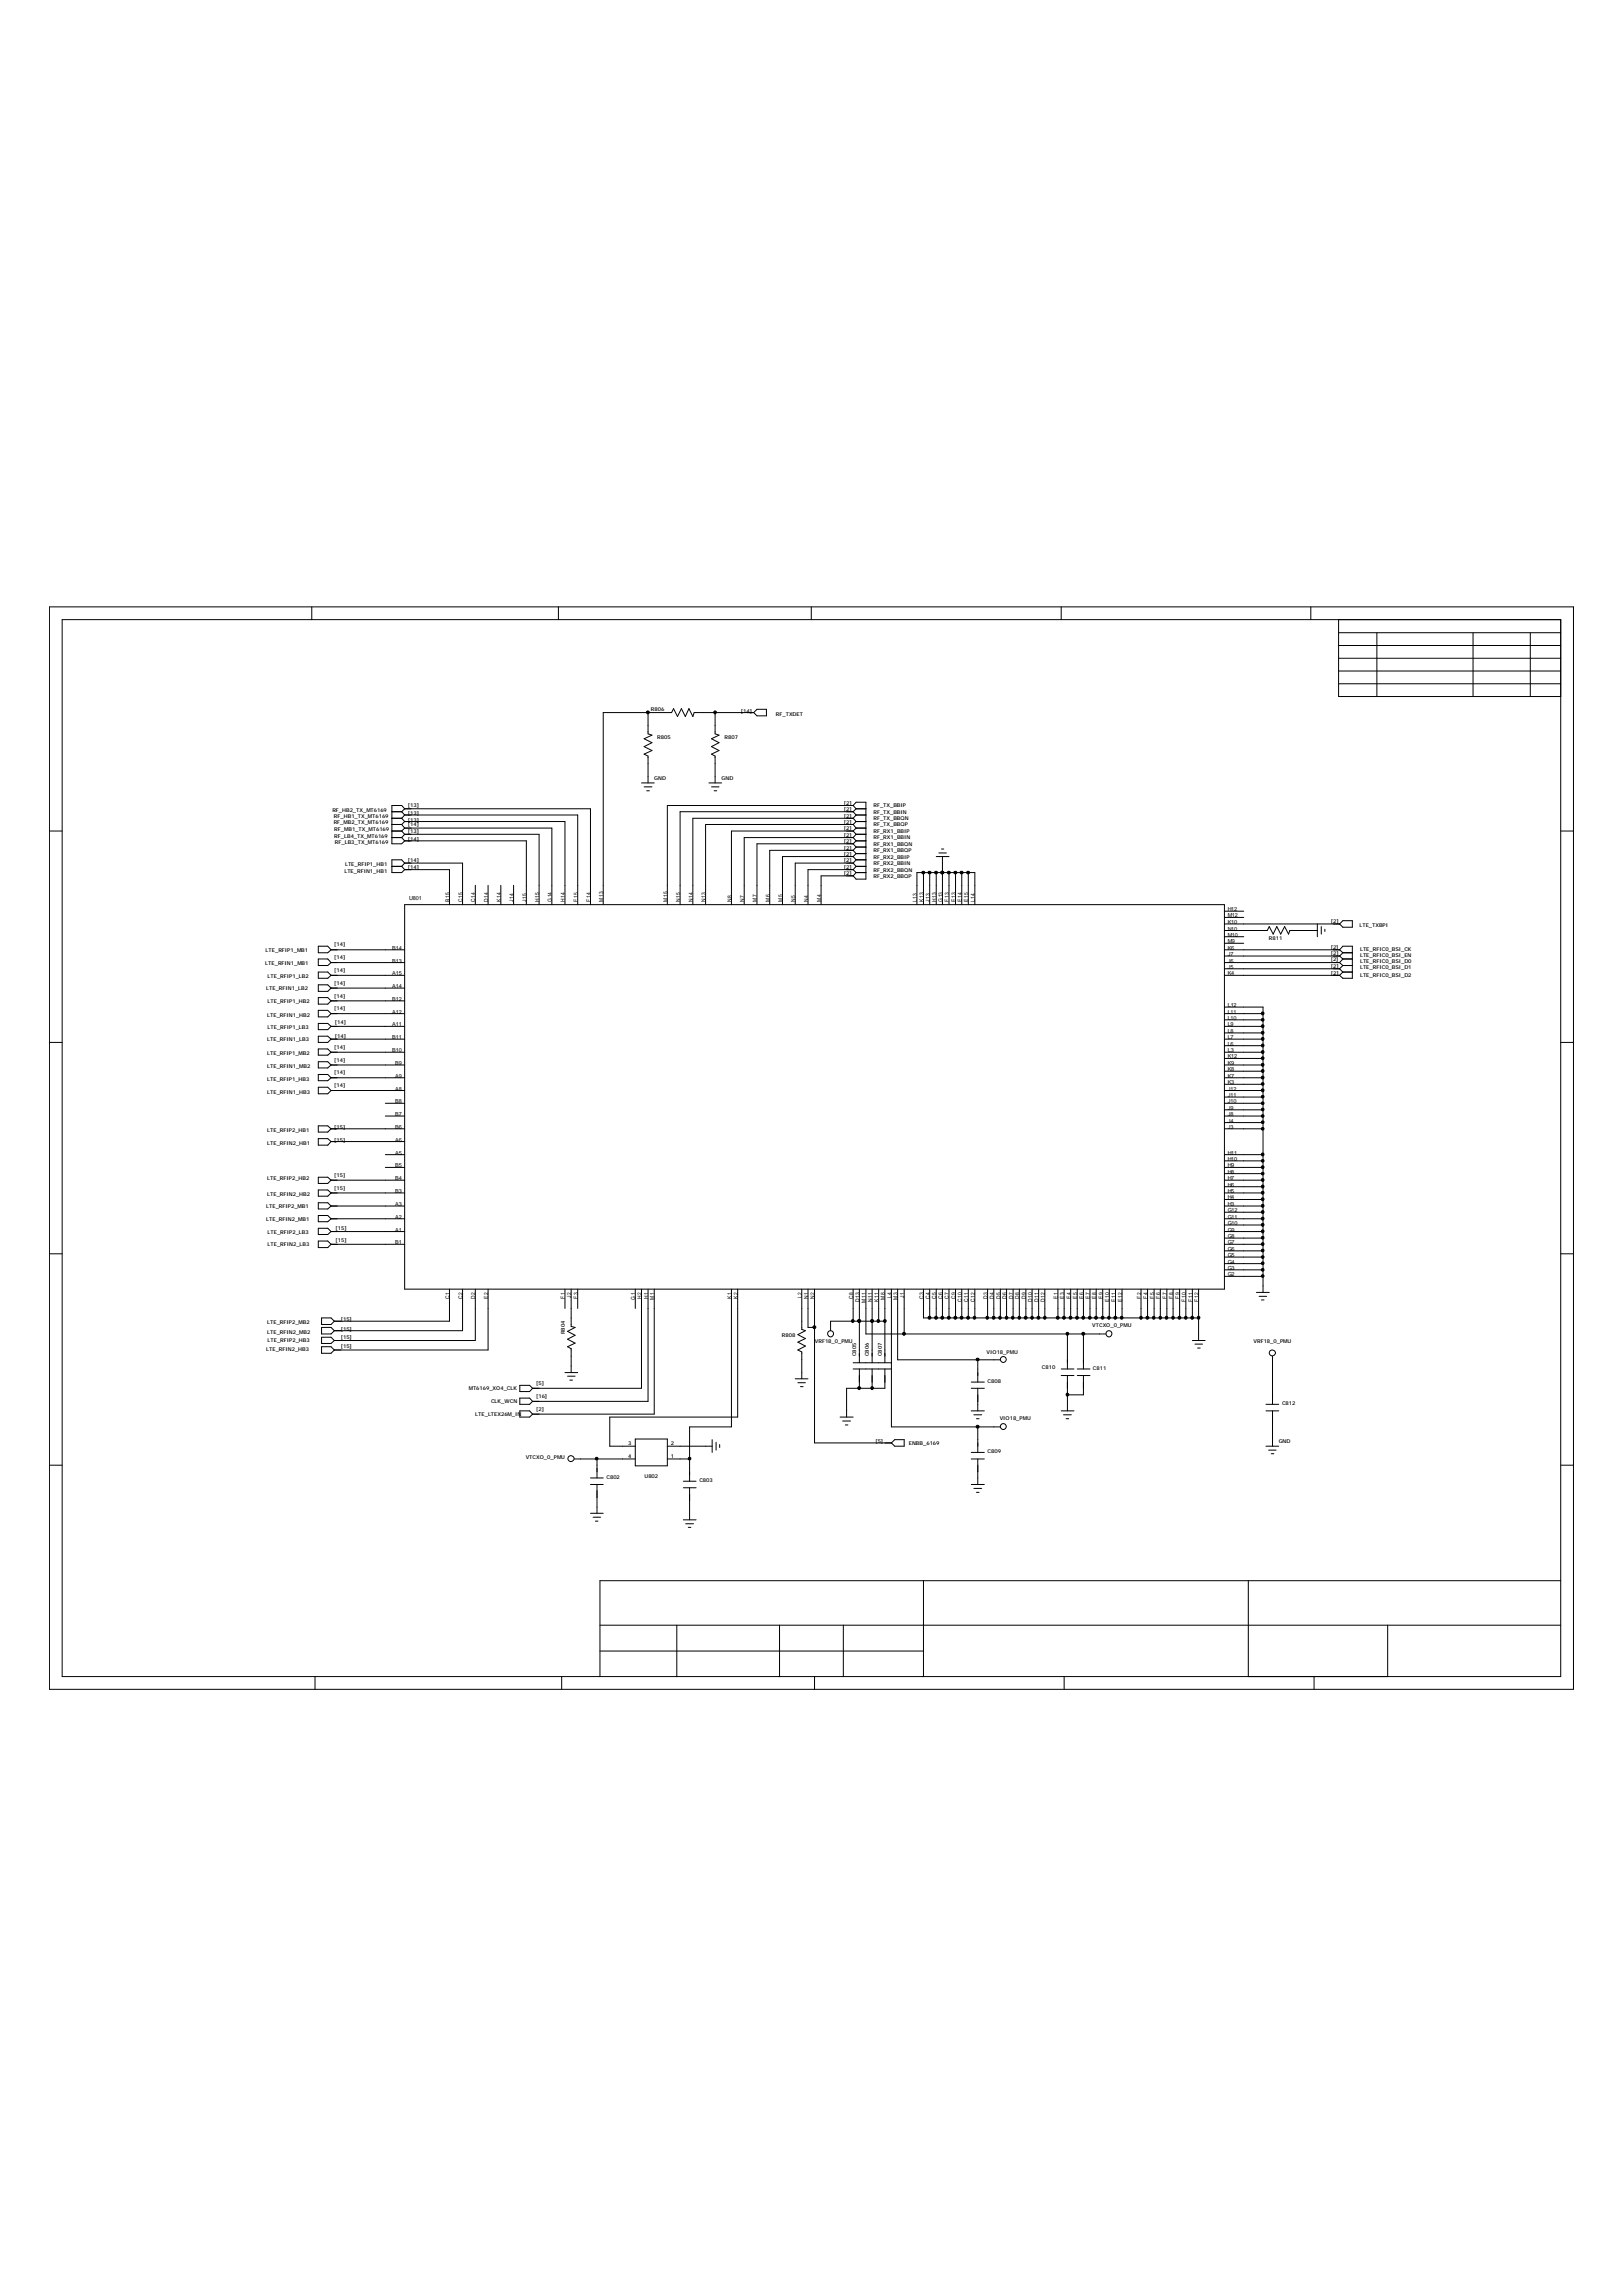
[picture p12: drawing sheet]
<svg xmlns="http://www.w3.org/2000/svg" width="210mm" height="297mm" viewBox="0 0 210 297" stroke-linecap="round" stroke-linejoin="round" font-family="sans-serif">
<defs><g id="words">
<g font-size=".7">
<text x="84.2" y="92">R806</text>
<text x="85" y="95.6">R805</text>
<text x="93.8" y="95.6">R807</text>
<text x="95.9" y="92.2">[14]</text>
<text x="100.4" y="92.6">RF_TXDET</text>
<text x="84.7" y="100.9">GND</text>
<text x="93.4" y="100.9">GND</text>
<text x="43" y="105">RF_HB2_TX_MT6169</text>
<text x="43.2" y="106.7">RF_MB2_TX_MT6169</text>
<text x="43.2" y="105.9">RF_HB1_TX_MT6169</text>
<text x="43.3" y="107.5">RF_MB1_TX_MT6169</text>
<text x="52.8" y="106.3">[13]</text>
<text x="52.8" y="107.8">[13]</text>
<text x="52.8" y="106.9">[14]</text>
<text x="52.8" y="104.4">[13]</text>
<text x="52.8" y="105.4">[13]</text>
<text x="109.2" y="104.1">[2]</text>
<text x="109.2" y="105">[2]</text>
<text x="109.2" y="105.8">[2]</text>
<text x="109.2" y="106.6">[2]</text>
<text x="109.2" y="107.4">[2]</text>
<text x="113" y="104.5">RF_TX_BBIP</text>
<text x="113" y="105.3">RF_TX_BBIN</text>
<text x="113" y="106.1">RF_TX_BBQN</text>
<text x="113" y="106.9">RF_TX_BBQP</text>
<text x="113" y="107.8">RF_RX1_BBIP</text>
<text x="43.3" y="108.4">RF_LB4_TX_MT6169</text>
<text x="43.3" y="109.2">RF_LB3_TX_MT6169</text>
<text x="44.6" y="112.9">LTE_RFIN1_HB1</text>
<text x="44.7" y="112.1">LTE_RFIP1_HB1</text>
<text x="52.8" y="108.8">[14]</text>
<text x="52.8" y="111.6">[14]</text>
<text x="52.8" y="112.4">[14]</text>
<text x="109.2" y="108.3">[2]</text>
<text x="109.2" y="109.1">[2]</text>
<text x="109.2" y="109.9">[2]</text>
<text x="109.2" y="110.7">[2]</text>
<text x="109.2" y="111.6">[2]</text>
<text x="109.2" y="112.4">[2]</text>
<text x="109.2" y="113.2">[2]</text>
<text x="113" y="108.6">RF_RX1_BBIN</text>
<text x="113" y="109.4">RF_RX1_BBQN</text>
<text x="113" y="110.3">RF_RX1_BBQP</text>
<text x="113" y="111.1">RF_RX2_BBIP</text>
<text x="113" y="111.9">RF_RX2_BBIN</text>
<text x="113" y="112.8">RF_RX2_BBQN</text>
<text x="113" y="113.6">RF_RX2_BBQP</text>
<text x="53" y="116.4">U801</text>
<text x="58.2" y="116.7" transform="rotate(-90 58.2 116.7)">B15</text>
<text x="59.9" y="116.7" transform="rotate(-90 59.9 116.7)">C15</text>
<text x="61.5" y="116.7" transform="rotate(-90 61.5 116.7)">C14</text>
<text x="63.2" y="116.7" transform="rotate(-90 63.2 116.7)">D14</text>
<text x="64.8" y="116.7" transform="rotate(-90 64.8 116.7)">K14</text>
<text x="66.5" y="116.7" transform="rotate(-90 66.5 116.7)">J14</text>
<text x="68.1" y="116.7" transform="rotate(-90 68.1 116.7)">J15</text>
<text x="69.8" y="116.7" transform="rotate(-90 69.8 116.7)">H15</text>
<text x="71.4" y="116.7" transform="rotate(-90 71.4 116.7)">G14</text>
<text x="73.1" y="116.7" transform="rotate(-90 73.1 116.7)">H14</text>
<text x="74.8" y="116.7" transform="rotate(-90 74.8 116.7)">F15</text>
<text x="76.4" y="116.7" transform="rotate(-90 76.4 116.7)">F14</text>
<text x="78.1" y="116.7" transform="rotate(-90 78.1 116.7)">M13</text>
<text x="86.4" y="116.7" transform="rotate(-90 86.4 116.7)">M15</text>
<text x="88" y="116.7" transform="rotate(-90 88 116.7)">N15</text>
<text x="89.7" y="116.7" transform="rotate(-90 89.7 116.7)">N14</text>
<text x="91.3" y="116.7" transform="rotate(-90 91.3 116.7)">N13</text>
<text x="94.7" y="116.7" transform="rotate(-90 94.7 116.7)">N8</text>
<text x="96.3" y="116.7" transform="rotate(-90 96.3 116.7)">N7</text>
<text x="98" y="116.7" transform="rotate(-90 98 116.7)">M7</text>
<text x="99.6" y="116.7" transform="rotate(-90 99.6 116.7)">M6</text>
<text x="101.3" y="116.7" transform="rotate(-90 101.3 116.7)">M5</text>
<text x="102.9" y="116.7" transform="rotate(-90 102.9 116.7)">N5</text>
<text x="104.6" y="116.7" transform="rotate(-90 104.6 116.7)">N4</text>
<text x="106.3" y="116.7" transform="rotate(-90 106.3 116.7)">M4</text>
<text x="118.7" y="116.7" transform="rotate(-90 118.7 116.7)">L13</text>
<text x="119.5" y="116.7" transform="rotate(-90 119.5 116.7)">K13</text>
<text x="120.3" y="116.7" transform="rotate(-90 120.3 116.7)">J13</text>
<text x="121.2" y="116.7" transform="rotate(-90 121.2 116.7)">H13</text>
<text x="122" y="116.7" transform="rotate(-90 122 116.7)">G13</text>
<text x="122.8" y="116.7" transform="rotate(-90 122.8 116.7)">F13</text>
<text x="123.7" y="116.7" transform="rotate(-90 123.7 116.7)">E13</text>
<text x="124.5" y="116.7" transform="rotate(-90 124.5 116.7)">E14</text>
<text x="125.3" y="116.7" transform="rotate(-90 125.3 116.7)">E15</text>
<text x="126.2" y="116.7" transform="rotate(-90 126.2 116.7)">L14</text>
<text x="158.9" y="117.9">H12</text>
<text x="158.9" y="118.7">M12</text>
<text x="158.9" y="119.5">K10</text>
<text x="172.2" y="119.4">[2]</text>
<text x="175.9" y="119.9">LTE_TXBPI</text>
<text x="34.3" y="124.8">LTE_RFIN1_MB1</text>
<text x="34.4" y="123.2">LTE_RFIP1_MB1</text>
<text x="43.3" y="122.4">[14]</text>
<text x="43.3" y="124.1">[14]</text>
<text x="43.3" y="125.8">[14]</text>
<text x="50.8" y="122.9">B14</text>
<text x="50.8" y="124.5">B13</text>
<text x="158.9" y="120.4">N10</text>
<text x="158.9" y="121.2">M10</text>
<text x="158.9" y="122">M9</text>
<text x="158.9" y="122.9">K6</text>
<text x="158.9" y="123.7">J7</text>
<text x="158.9" y="124.5">J6</text>
<text x="158.9" y="125.3">J5</text>
<text x="164.2" y="121.6">R811</text>
<text x="172.2" y="122.8">[2]</text>
<text x="172.2" y="123.6">[2]</text>
<text x="172.2" y="124.3">[2]</text>
<text x="172.2" y="125.3">[2]</text>
<text x="176" y="123">LTE_RFIC0_BSI_CK</text>
<text x="176" y="123.8">LTE_RFIC0_BSI_EN</text>
<text x="176" y="124.6">LTE_RFIC0_BSI_D0</text>
<text x="176" y="125.4">LTE_RFIC0_BSI_D1</text>
<text x="34.5" y="128.1">LTE_RFIN1_LB2</text>
<text x="34.6" y="131.6">LTE_RFIN1_HB2</text>
<text x="34.6" y="126.5">LTE_RFIP1_LB2</text>
<text x="34.6" y="129.7">LTE_RFIP1_HB2</text>
<text x="43.3" y="127.4">[14]</text>
<text x="43.3" y="129.1">[14]</text>
<text x="43.3" y="130.7">[14]</text>
<text x="50.8" y="126.2">A15</text>
<text x="50.8" y="127.8">A14</text>
<text x="50.8" y="129.5">B12</text>
<text x="50.8" y="131.1">A12</text>
<text x="158.9" y="131.1">L11</text>
<text x="158.9" y="131.9">L10</text>
<text x="158.9" y="126.2">K4</text>
<text x="158.9" y="130.3">L12</text>
<text x="172.2" y="126.1">[2]</text>
<text x="176" y="126.4">LTE_RFIC0_BSI_D2</text>
<text x="34.6" y="136.5">LTE_RFIP1_MB2</text>
<text x="34.6" y="134.7">LTE_RFIN1_LB3</text>
<text x="34.6" y="133.1">LTE_RFIP1_LB3</text>
<text x="43.3" y="135.7">[14]</text>
<text x="43.3" y="137.4">[14]</text>
<text x="43.3" y="132.4">[14]</text>
<text x="43.3" y="134.2">[14]</text>
<text x="50.8" y="132.8">A11</text>
<text x="50.8" y="134.4">B11</text>
<text x="50.8" y="136.1">B10</text>
<text x="51.1" y="137.8">B9</text>
<text x="158.9" y="132.8">L9</text>
<text x="158.9" y="133.6">L8</text>
<text x="158.9" y="134.4">L7</text>
<text x="158.9" y="135.3">L6</text>
<text x="158.9" y="136.9">K12</text>
<text x="158.9" y="137.8">K9</text>
<text x="158.9" y="136.1">L3</text>
<text x="34.6" y="138.2">LTE_RFIN1_MB2</text>
<text x="34.6" y="139.8">LTE_RFIP1_HB3</text>
<text x="34.6" y="141.5">LTE_RFIN1_HB3</text>
<text x="43.3" y="139">[14]</text>
<text x="43.3" y="140.7">[14]</text>
<text x="51.1" y="139.4">A9</text>
<text x="51.1" y="141.1">A8</text>
<text x="51.1" y="142.7">B8</text>
<text x="158.9" y="140.3">K3</text>
<text x="158.9" y="141.1">J12</text>
<text x="158.9" y="141.9">J11</text>
<text x="158.9" y="142.7">J10</text>
<text x="158.9" y="143.6">J9</text>
<text x="158.9" y="138.6">K8</text>
<text x="158.9" y="139.4">K7</text>
<text x="34.6" y="146.5">LTE_RFIP2_HB1</text>
<text x="34.6" y="148.2">LTE_RFIN2_HB1</text>
<text x="43.3" y="146">[15]</text>
<text x="43.3" y="147.7">[15]</text>
<text x="51.1" y="144.4">B7</text>
<text x="51.1" y="146">B6</text>
<text x="51.1" y="147.7">A6</text>
<text x="51.1" y="149.4">A5</text>
<text x="158.9" y="146">J3</text>
<text x="158.9" y="149.4">H11</text>
<text x="158.9" y="145.2">J4</text>
<text x="158.9" y="144.4">J8</text>
<text x="34.6" y="152.7">LTE_RFIP2_HB2</text>
<text x="34.6" y="154.8">LTE_RFIN2_HB2</text>
<text x="43.3" y="152.3">[15]</text>
<text x="43.3" y="154">[15]</text>
<text x="51.1" y="151">B5</text>
<text x="51.1" y="152.7">B4</text>
<text x="51.1" y="154.3">B3</text>
<text x="158.9" y="150.2">H10</text>
<text x="158.9" y="151">H9</text>
<text x="158.9" y="151.8">H8</text>
<text x="158.9" y="152.7">H7</text>
<text x="158.9" y="153.5">H6</text>
<text x="158.9" y="154.3">H5</text>
<text x="158.9" y="155.2">H4</text>
<text x="34.5" y="156.2">LTE_RFIP2_MB1</text>
<text x="34.5" y="157.9">LTE_RFIN2_MB1</text>
<text x="34.6" y="159.6">LTE_RFIP2_LB3</text>
<text x="34.6" y="161.2">LTE_RFIN2_LB3</text>
<text x="43.4" y="159.1">[15]</text>
<text x="43.4" y="160.7">[15]</text>
<text x="51.1" y="156">A3</text>
<text x="51.1" y="157.7">A2</text>
<text x="51.1" y="159.3">A1</text>
<text x="51.1" y="161">B1</text>
<text x="158.9" y="156">H3</text>
<text x="158.9" y="156.8">G12</text>
<text x="158.9" y="157.7">G11</text>
<text x="158.9" y="158.5">G10</text>
<text x="158.9" y="159.3">G9</text>
<text x="158.9" y="160.2">G8</text>
<text x="158.9" y="161">G7</text>
<text x="158.9" y="161.8">G6</text>
<text x="73.9" y="168" transform="rotate(-90 73.9 168)">J2</text>
<text x="103.8" y="168" transform="rotate(-90 103.8 168)">L2</text>
<text x="115.4" y="168" transform="rotate(-90 115.4 168)">L4</text>
<text x="117" y="168" transform="rotate(-90 117 168)">J1</text>
<text x="158.9" y="162.6">G5</text>
<text x="158.9" y="163.5">G4</text>
<text x="158.9" y="164.3">G3</text>
<text x="158.9" y="165.1">G2</text>
<text x="34.6" y="171.4">LTE_RFIP2_MB2</text>
<text x="34.6" y="172.6">LTE_RFIN2_MB2</text>
<text x="34.6" y="173.6">LTE_RFIP2_HB3</text>
<text x="44.1" y="170.9">[15]</text>
<text x="44.1" y="172.2">[15]</text>
<text x="44.1" y="173.3">[15]</text>
<text x="58.2" y="168.1" transform="rotate(-90 58.2 168.1)">C1</text>
<text x="59.9" y="168.1" transform="rotate(-90 59.9 168.1)">C2</text>
<text x="61.5" y="168.1" transform="rotate(-90 61.5 168.1)">D2</text>
<text x="63.2" y="168" transform="rotate(-90 63.2 168)">E2</text>
<text x="73.1" y="172.6" transform="rotate(-90 73.1 172.6)">R804</text>
<text x="73.1" y="168" transform="rotate(-90 73.1 168)">F1</text>
<text x="74.8" y="168" transform="rotate(-90 74.8 168)">F3</text>
<text x="82.2" y="168.1" transform="rotate(-90 82.2 168.1)">G1</text>
<text x="83" y="168.1" transform="rotate(-90 83 168.1)">H2</text>
<text x="83.9" y="168.1" transform="rotate(-90 83.9 168.1)">H1</text>
<text x="84.7" y="168.2" transform="rotate(-90 84.7 168.2)">M1</text>
<text x="94.7" y="168" transform="rotate(-90 94.7 168)">K1</text>
<text x="95.5" y="168" transform="rotate(-90 95.5 168)">K2</text>
<text x="101.2" y="173">R808</text>
<text x="104.6" y="168.1" transform="rotate(-90 104.6 168.1)">N1</text>
<text x="105.4" y="168.1" transform="rotate(-90 105.4 168.1)">N2</text>
<text x="105.5" y="173.8">VRF18_0_PMU</text>
<text x="110.4" y="168.1" transform="rotate(-90 110.4 168.1)">C8</text>
<text x="111.2" y="168.5" transform="rotate(-90 111.2 168.5)">D13</text>
<text x="112.1" y="168.6" transform="rotate(-90 112.1 168.6)">M11</text>
<text x="112.9" y="168.5" transform="rotate(-90 112.9 168.5)">N11</text>
<text x="113.7" y="168.4" transform="rotate(-90 113.7 168.4)">K11</text>
<text x="114.5" y="168.2" transform="rotate(-90 114.5 168.2)">M8</text>
<text x="116.2" y="168.2" transform="rotate(-90 116.2 168.2)">M3</text>
<text x="119.5" y="168.1" transform="rotate(-90 119.5 168.1)">C3</text>
<text x="120.3" y="168.1" transform="rotate(-90 120.3 168.1)">C4</text>
<text x="121.2" y="168.1" transform="rotate(-90 121.2 168.1)">C5</text>
<text x="122" y="168.1" transform="rotate(-90 122 168.1)">C6</text>
<text x="122.8" y="168.1" transform="rotate(-90 122.8 168.1)">C7</text>
<text x="123.7" y="168.1" transform="rotate(-90 123.7 168.1)">C9</text>
<text x="124.5" y="168.5" transform="rotate(-90 124.5 168.5)">C10</text>
<text x="125.3" y="168.5" transform="rotate(-90 125.3 168.5)">C11</text>
<text x="126.2" y="168.5" transform="rotate(-90 126.2 168.5)">C12</text>
<text x="127.8" y="168.1" transform="rotate(-90 127.8 168.1)">D3</text>
<text x="128.6" y="168.1" transform="rotate(-90 128.6 168.1)">D4</text>
<text x="129.5" y="168.1" transform="rotate(-90 129.5 168.1)">D5</text>
<text x="130.3" y="168.1" transform="rotate(-90 130.3 168.1)">D6</text>
<text x="131.1" y="168.1" transform="rotate(-90 131.1 168.1)">D7</text>
<text x="131.9" y="168.1" transform="rotate(-90 131.9 168.1)">D8</text>
<text x="132.8" y="168.1" transform="rotate(-90 132.8 168.1)">D9</text>
<text x="133.6" y="168.5" transform="rotate(-90 133.6 168.5)">D10</text>
<text x="134.4" y="168.5" transform="rotate(-90 134.4 168.5)">D11</text>
<text x="135.2" y="168.5" transform="rotate(-90 135.2 168.5)">D12</text>
<text x="136.9" y="168" transform="rotate(-90 136.9 168)">E1</text>
<text x="137.7" y="168" transform="rotate(-90 137.7 168)">E3</text>
<text x="138.6" y="168" transform="rotate(-90 138.6 168)">E4</text>
<text x="139.4" y="168" transform="rotate(-90 139.4 168)">E5</text>
<text x="140.2" y="168" transform="rotate(-90 140.2 168)">E6</text>
<text x="141.1" y="168" transform="rotate(-90 141.1 168)">E7</text>
<text x="141.4" y="171.7">VTCXO_0_PMU</text>
<text x="141.9" y="168" transform="rotate(-90 141.9 168)">E8</text>
<text x="142.7" y="168" transform="rotate(-90 142.7 168)">E9</text>
<text x="143.6" y="168.4" transform="rotate(-90 143.6 168.4)">E10</text>
<text x="144.4" y="168.4" transform="rotate(-90 144.4 168.4)">E11</text>
<text x="145.2" y="168.4" transform="rotate(-90 145.2 168.4)">E12</text>
<text x="147.7" y="168" transform="rotate(-90 147.7 168)">F2</text>
<text x="148.5" y="168" transform="rotate(-90 148.5 168)">F4</text>
<text x="149.4" y="168" transform="rotate(-90 149.4 168)">F5</text>
<text x="150.2" y="168" transform="rotate(-90 150.2 168)">F6</text>
<text x="151" y="168" transform="rotate(-90 151 168)">F7</text>
<text x="151.8" y="168" transform="rotate(-90 151.8 168)">F8</text>
<text x="152.7" y="168" transform="rotate(-90 152.7 168)">F9</text>
<text x="153.5" y="168.4" transform="rotate(-90 153.5 168.4)">F10</text>
<text x="154.3" y="168.4" transform="rotate(-90 154.3 168.4)">F11</text>
<text x="155.1" y="168.4" transform="rotate(-90 155.1 168.4)">F12</text>
<text x="162.2" y="173.8">VRF18_0_PMU</text>
<text x="34.5" y="174.8">LTE_RFIN2_HB3</text>
<text x="44.1" y="174.4">[15]</text>
<text x="60.7" y="179.9">MT6169_XO4_CLK</text>
<text x="69.4" y="179.2">[5]</text>
<text x="110.8" y="175.5" transform="rotate(-90 110.8 175.5)">C805</text>
<text x="112.4" y="175.5" transform="rotate(-90 112.4 175.5)">C806</text>
<text x="114.1" y="175.5" transform="rotate(-90 114.1 175.5)">C807</text>
<text x="127.7" y="175.2">VIO18_PMU</text>
<text x="127.8" y="178.9">C808</text>
<text x="134.8" y="177.1">C810</text>
<text x="141.4" y="177.2">C811</text>
<text x="61.5" y="183.2">LTE_LTEX26M_IN</text>
<text x="63.5" y="181.6">CLK_WCN</text>
<text x="69.4" y="182.5">[2]</text>
<text x="69.4" y="180.9">[16]</text>
<text x="129.4" y="183.7">VIO18_PMU</text>
<text x="165.9" y="181.8">C812</text>
<text x="68" y="188.8">VTCXO_0_PMU</text>
<text x="78.5" y="191.3">C802</text>
<text x="81.3" y="186.9">3</text>
<text x="81.3" y="188.6">4</text>
<text x="83.4" y="191.2">U802</text>
<text x="86.8" y="188.6">1</text>
<text x="86.8" y="186.9">2</text>
<text x="90.5" y="191.7">C803</text>
<text x="113.3" y="186.7">[5]</text>
<text x="117.6" y="186.9">ENBB_6169</text>
<text x="127.8" y="188">C809</text>
<text x="165.5" y="186.7">GND</text>
</g>
</g></defs>
<g fill="none" stroke="#000" stroke-width=".13">
<path d="M6.4 78.5h197.2v140.1h-197.2zM40.3 78.5v1.7M72.3 78.5v1.7M105 78.5v1.7M137.3 78.5v1.7M169.6 78.5v1.7M8 80.2h194v136.7h-194zM83.9 92.2v2.7l.5 .2-1 .5 1 .5-1 .5 1 .5-1 .5 .5 .2v3.5M92.5 92.2v2.7l.5 .2-.9 .5 .9 .5-.9 .5 .9 .5-.9 .5 .4 .2v3.5M97.5 92.2h-7.7l-.1 .5-.5-1-.5 1-.5-1-.5 1-.5-1-.3 .5h-8.8v24.8M98 91.8h1.2v.8h-1.2l-.5-.4zM173.2 86.8h28.8"/>
<path d="M173.2 88.5h28.8M173.2 80.2v9.9h28.8M173.2 85.2h28.8M173.2 83.5h28.8M173.2 81.9h28.8M178.2 81.9v8.2M190.6 81.9v8.2M198 81.9v8.2M6.4 107.5h1.6M50.7 107.5h1.3M50.7 105.9h1.3M50.7 106.7h1.3"/>
<path d="M50.7 108.4h1.3M50.7 105h1.3M50.7 112.1h1.3M52 105.9l.4 .4M52 108.4l.4 .4M52 105l.4 .4M52 107.5l.4 .4M52 106.7l.4 .4M52 112.1l.4 .4M52.4 117h106.1v49.8h-106.1zM52.4 111.7h7.5v5.3M52.4 112.5h5.8v4.5"/>
<path d="M52.4 104.6h24v12.4M52.4 105.4h22.4v11.6M52.4 106.3h20.7v10.7M52.4 107.1h19v9.9M52.4 107.9h17.4v9.1M52.4 108.8h15.7v8.2M52.4 104.6l-.4-.4h-1.3v5h1.3l.4-.4M52.4 111.7l-.4-.5h-1.3v1.7h1.3l.4-.4M52.4 106.3l-.4 .4M52.4 105.4l-.4 .5M52.4 107.9l-.4 .5M52.4 107.1l-.4 .4"/>
<path d="M52.4 111.7l-.4 .4M52.4 104.6l-.4 .4M61.5 114.5v2.5M63.2 114.5v2.5M64.8 114.5v2.5M66.5 114.5v2.5M83 101.3h1.7M83.4 101.8h1M83.7 102.3h.3M91.7 101.3h1.7M92.1 101.8h.9M92.4 102.3h.4"/>
<path d="M110.4 107.5h-15.7v9.5M110.4 113.3h-4.1v3.7M110.4 105.9h-20.7v11.1M110.4 105h-22.4v12M110.4 104.2h-24v12.8M110.4 112.5h-5.8v4.5M110.4 111.7h-7.5v5.3M110.4 110.8h-9.1v6.2M110.4 110h-10.8v7M110.4 109.2h-12.4v7.8M110.4 108.4h-14.1v8.6M110.4 106.7h-19.1v10.3"/>
<path d="M110.4 104.2l.4-.4h1.3v9.9h-1.3l-.4-.4M110.4 104.2l.4 .4M110.4 105l.4 .4M110.4 105.9l.4 .4M110.4 106.7l.4 .4M110.4 107.5l.4 .4M110.4 108.4l.4 .4M110.4 109.2l.4 .4M110.4 110l.4 .4M110.4 110.8l.4 .4M110.4 111.7l.4 .4M110.4 112.5l.4 .4"/>
<path d="M110.8 106.3h1.3M110.8 108.8h1.3M110.8 104.6h1.3M110.8 104.6l-.4 .4M110.8 105.4h1.3M110.8 105.4l-.4 .5M110.8 106.3l-.4 .4M110.8 107.1h1.3M110.8 107.1l-.4 .4M110.8 107.9h1.3M110.8 107.9l-.4 .5M110.8 108.8l-.4 .4"/>
<path d="M110.8 109.6h1.3M110.8 109.6l-.4 .4M110.8 110.4h1.3M110.8 110.4l-.4 .4M110.8 111.2h1.3M110.8 111.2l-.4 .5M110.8 112.1h1.3M110.8 112.1l-.4 .4M110.8 112.9h1.3M110.8 112.9l-.4 .4M118.7 117v-4.1h7.5v4.1M119.5 112.9v4.1"/>
<path d="M120.3 112.9v4.1M121.2 112.9v4.1M121.2 110.8h1.6M121.5 110.3h1M121.8 109.8h.3M122 110.8v6.2M122.8 112.9v4.1M123.7 112.9v4.1M124.5 112.9v4.1M125.3 112.9v4.1M158.5 117.9h2.5M158.5 118.7h2.5"/>
<path d="M158.5 119.5h14.9M170.5 119.5v1.7M171 119.9v.9M173.4 119.5l.4-.4h1.2v.9h-1.2zM202 107.5h1.6M6.4 134.9h1.6M41.2 134.1h1.2l.4 .3-.4 .5h-1.2zM41.2 122.4h1.2l.4 .5-.4 .4h-1.2zM41.2 124.1h1.2l.4 .4-.4 .4h-1.2zM41.2 125.8h1.2l.4 .4-.4 .4h-1.2zM41.2 127.4h1.2l.4 .4-.4 .5h-1.2zM41.2 129.1h1.2l.4 .4-.4 .4h-1.2z"/>
<path d="M41.2 130.7h1.2l.4 .4-.4 .5h-1.2zM41.2 132.4h1.2l.4 .4-.4 .4h-1.2zM41.2 135.7h1.2l.4 .4-.4 .4h-1.2zM41.2 137.4h1.2l.4 .4-.4 .4h-1.2zM41.2 139h1.2l.4 .4-.4 .4h-1.2zM42.8 122.9h9.6M42.8 124.5h9.6M42.8 126.2h9.6M42.8 127.8h9.6M42.8 129.5h9.6M42.8 131.1h9.6M42.8 132.8h9.6"/>
<path d="M42.8 134.4h9.6M42.8 136.1h9.6M42.8 139.4h9.6M42.8 137.8h9.6M158.5 122.9h14.9M158.5 124.5h14.9M158.5 126.2h14.9M158.5 131.1h4.9M158.5 132.8h4.9M158.5 134.4h4.9M158.5 136.1h4.9M158.5 139.4h4.9"/>
<path d="M158.5 137.8h4.9M158.5 133.6h4.9M158.5 135.3h4.9M158.5 136.9h4.9M158.5 131.9h4.9M158.5 120.4h5.5l.3-.5 .5 .9 .4-.9 .5 .9 .5-.9 .6 .9 .1-.4h3.6M158.5 121.2h2.5M158.5 122h2.5M158.5 123.7h14.9M158.5 125.3h14.9M158.5 130.3h4.9v36.9M158.5 138.6h4.9"/>
<path d="M171.4 120.2v.3M173.4 122.9l.4-.5h1.2v4.2h-1.2l-.4-.4M173.4 122.9l.4 .4M173.4 123.7l.4 .4M173.4 124.5l.4 .4M173.4 125.3l.4 .5M173.8 123.3h1.2M173.8 124.1h1.2M173.8 124.9h1.2M173.8 125.8h1.2M173.8 123.3l-.4 .4M173.8 124.1l-.4 .4"/>
<path d="M173.8 124.9l-.4 .4M173.8 125.8l-.4 .4M202 134.9h1.6M41.2 140.7h1.2l.4 .4-.4 .4h-1.2zM41.2 145.7h1.2l.4 .3-.4 .5h-1.2zM41.2 147.3h1.2l.4 .4-.4 .5h-1.2zM41.2 152.3h1.2l.4 .4-.4 .4h-1.2zM41.2 154h1.2l.4 .3-.4 .5h-1.2zM41.2 155.6h1.2l.4 .4-.4 .4h-1.2zM41.2 157.3h1.2l.4 .4-.4 .4h-1.2zM41.2 158.9h1.2l.4 .4-.4 .4h-1.2zM42.8 141.1h9.6"/>
<path d="M42.8 146h9.6M42.8 147.7h9.6M42.8 152.7h9.6M42.8 154.3h9.6M42.8 156h9.6M42.8 157.7h9.6M42.8 159.3h9.6M49.9 142.7h2.5M49.9 144.4h2.5M49.9 151h2.5M49.9 149.4h2.5M158.5 141.1h4.9"/>
<path d="M158.5 142.7h4.9M158.5 144.4h4.9M158.5 146h4.9M158.5 151h4.9M158.5 152.7h4.9M158.5 154.3h4.9M158.5 156h4.9M158.5 157.7h4.9M158.5 159.3h4.9M158.5 149.4h4.9M158.5 140.3h4.9M158.5 141.9h4.9"/>
<path d="M158.5 143.6h4.9M158.5 150.2h4.9M158.5 151.8h4.9M158.5 153.5h4.9M158.5 155.2h4.9M158.5 156.8h4.9M158.5 158.5h4.9M158.5 145.2h4.9M6.4 162.2h1.6M41.2 160.6h1.2l.4 .4-.4 .4h-1.2zM41.6 171.7h1.2l.5 .5-.5 .4h-1.2zM41.6 170.5h1.2l.5 .4-.5 .5h-1.2z"/>
<path d="M41.6 173h1.2l.5 .4-.5 .4h-1.2zM41.6 174.2h1.2l.5 .5-.5 .4h-1.2zM42.8 161h9.6M58.2 166.8v4.1h-14.9M59.9 166.8v5.4h-16.6M61.5 166.8v6.6h-18.2M63.2 166.8v7.9h-19.9M67.3 179.2h1.2l.4 .4-.4 .4h-1.2zM73.1 166.8v2.5M73.1 177.6h1.7M73.4 178h1M73.7 178.5h.4"/>
<path d="M73.9 166.8v4.8l.5 .1-1 .5 1 .5-1 .6 1 .5-1 .4 .5 .3v3.1M74.8 166.8v2.5M82.2 166.8v2.5M83 166.8v12.8h-14.1M83.9 166.8v14.5h-15M84.7 166.8v16.2h-15.8M94.7 166.8v17.8h-5.5v7M95.5 166.8v16.5h-16.6v3.8h3.3M102.9 178.4h1.7M103.3 178.9h.9M103.6 179.4h.3M103.8 166.8v5.2l.4 .2-.9 .5 .9 .5-.9 .4 .9 .5-.9 .6 .5 .2v3.5"/>
<path d="M104.6 166.8v4.9h.8M105.4 166.8v19.9h10M110.4 166.8v4.1M110.4 177.1h5M110.4 176.3h5M111.2 166.8v9.5M111.2 177.1v2.5M112.1 166.8v5.8h31M112.9 166.8v9.5M112.9 177.1v2.5M113.7 166.8v4.1M114.5 166.8v9.5"/>
<path d="M114.5 177.1v2.5h-4.9v3.7M114.5 170.9h-7v1.3M115.4 166.8v17.8h14.1M116.2 166.8v9.1h13.3M117 166.8v5.8M119.5 166.8v3.7h35.6M120.3 166.8v3.7M121.2 166.8v3.7M122 166.8v3.7M122.8 166.8v3.7M123.7 166.8v3.7M124.5 166.8v3.7"/>
<path d="M125.3 166.8v3.7M125.7 178.8h1.7M125.7 179.6h1.7M126.2 166.8v3.7M126.5 175.9v2.9M126.5 179.6v2.9M127.8 166.8v3.7M128.6 166.8v3.7M129.5 166.8v3.7M130.3 166.8v3.7M131.1 166.8v3.7M131.9 166.8v3.7"/>
<path d="M132.8 166.8v3.7M133.6 166.8v3.7M134.4 166.8v3.7M135.2 166.8v3.7M136.9 166.8v3.7M137.3 177.1h1.7M137.3 178h1.7M137.7 166.8v3.7M138.1 172.6v4.5M138.1 178v4.5M138.6 166.8v3.7M139.4 166.8v3.7"/>
<path d="M139.4 177.1h1.7M139.4 178h1.7M140.2 166.8v3.7M140.2 172.6v4.5M140.2 178v2.5h-2.1M141.1 166.8v3.7M141.9 166.8v3.7M142.7 166.8v3.7M143.6 166.8v3.7M144.4 166.8v3.7M145.2 166.8v3.7M147.7 166.8v3.7"/>
<path d="M148.5 166.8v3.7M149.4 166.8v3.7M150.2 166.8v3.7M151 166.8v3.7M151.8 166.8v3.7M152.7 166.8v3.7M153.5 166.8v3.7M154.3 166.8v3.7M154.3 173.4h1.7M154.6 173.9h1M155 174.4h.3M155.1 166.8v6.6"/>
<path d="M158.5 161h4.9M158.5 160.2h4.9M158.5 161.8h4.9M158.5 162.6h4.9M158.5 163.5h4.9M158.5 164.3h4.9M158.5 165.1h4.9M162.6 167.2h1.7M162.9 167.7h1M163.2 168.2h.4M164.7 175.5v6.2M202 162.2h1.6"/>
<path d="M6.4 189.6h1.6M67.3 180.9h1.2l.4 .4-.4 .4h-1.2zM67.3 182.5h1.2l.4 .5-.4 .3h-1.2zM74.3 188.8h7.9M76.4 191.2h1.7M76.4 192.1h1.7M76.4 195.8h1.7M76.8 196.3h.9M77 196.8h.4M77.3 188.8v2.4M77.3 192.1v3.7M82.2 186.2h4.2v3.4h-4.2z"/>
<path d="M86.4 188.8h2.8M86.4 187.1h5.8M88.4 191.6h1.7M88.4 192.5h1.7M88.4 196.6h1.7M88.7 197.1h1M89.1 197.6h.3M89.2 192.5v4.1M92.2 186.3v1.6M92.7 186.6v1M93.1 186.9v.4M108.7 183.3h1.7"/>
<path d="M109.1 183.8h1M109.4 184.3h.3M115.4 186.7l.4-.4h1.2v.8h-1.2zM125.7 187.9h1.7M125.7 188.8h1.7M125.7 192.1h1.7M125.7 182.5h1.7M126 183h1M126 192.6h1M126.4 183.5h.3M126.4 193.1h.3M126.5 184.6v3.3"/>
<path d="M126.5 188.8v3.3M137.3 182.5h1.7M137.6 183h1M138 183.5h.3M163.8 187.1h1.7M163.8 181.7h1.7M163.8 182.5h1.7M164.2 187.6h.9M164.5 188.1h.3M164.7 182.5v4.6M202 189.6h1.6M40.8 216.9v1.7"/>
<path d="M72.7 216.9v1.7M77.6 213.6h41.9M77.6 210.3h124.4M87.6 210.3v6.6M100.9 210.3v6.6M105.4 216.9v1.7M109.1 210.3v6.6M119.5 204.5v12.4M137.7 216.9v1.7M161.5 204.5v12.4M170.1 216.9v1.7M179.6 210.3v6.6"/>
<path d="M202 204.5h-124.4v12.4"/>
<circle cx="107.5" cy="172.6" r=".39"/>
<circle cx="129.8" cy="175.9" r=".38"/>
<circle cx="143.5" cy="172.6" r=".39"/>
<circle cx="164.7" cy="175" r=".39"/>
<circle cx="73.9" cy="188.7" r=".39"/>
<circle cx="129.8" cy="184.6" r=".38"/>
</g>
<g fill="#000" stroke="#000" stroke-width=".13">
<path d="M83.7 92h.3v.3l-.2 .1-.1-.1z" fill-rule="evenodd"/>
<path d="M92.4 92h.3v.3l-.2 .1-.1-.1z" fill-rule="evenodd"/>
<path d="M119.3 112.8h.3v.2h-.3z" fill-rule="evenodd"/>
<path d="M120.2 112.8h.2v.2h-.2z" fill-rule="evenodd"/>
<path d="M121 112.8h.3v.2h-.3z" fill-rule="evenodd"/>
<path d="M121.8 112.8h.3v.2h-.3z" fill-rule="evenodd"/>
<path d="M121.8 112.8h.3v.2h-.3z" fill-rule="evenodd"/>
<path d="M122.7 112.8h.2v.2h-.2z" fill-rule="evenodd"/>
<path d="M123.5 112.8h.3v.2h-.3z" fill-rule="evenodd"/>
<path d="M124.3 112.8h.3v.2h-.3z" fill-rule="evenodd"/>
<path d="M125.1 112.8h.3v.2h-.3z" fill-rule="evenodd"/>
<path d="M163.3 131h.2v.2l-.1 .1-.1-.1z" fill-rule="evenodd"/>
<path d="M163.3 131.8h.2v.3h-.2z" fill-rule="evenodd"/>
<path d="M163.3 132.6h.2v.3l-.1 .1-.1-.1z" fill-rule="evenodd"/>
<path d="M163.3 133.5h.2v.2l-.1 .1-.1-.1z" fill-rule="evenodd"/>
<path d="M163.3 134.3h.2v.2l-.1 .1-.1-.1z" fill-rule="evenodd"/>
<path d="M163.3 135.1h.2v.3l-.1 .1-.1-.1z" fill-rule="evenodd"/>
<path d="M163.3 136h.2v.2l-.1 .1-.1-.1z" fill-rule="evenodd"/>
<path d="M163.3 136.8h.2v.2l-.1 .1-.1-.1z" fill-rule="evenodd"/>
<path d="M163.3 137.6h.2v.3l-.1 .1-.1-.1z" fill-rule="evenodd"/>
<path d="M163.3 138.4h.2v.3l-.1 .1-.1-.1z" fill-rule="evenodd"/>
<path d="M163.3 139.3h.2v.2l-.1 .1-.1-.1z" fill-rule="evenodd"/>
<path d="M163.3 159.2h.2v.2l-.1 .1-.1-.1z" fill-rule="evenodd"/>
<path d="M163.3 158.3h.2v.3l-.1 .1-.1-.1z" fill-rule="evenodd"/>
<path d="M163.3 157.5h.2v.3h-.1h-.1z" fill-rule="evenodd"/>
<path d="M163.3 156.7h.2v.2l-.1 .1-.1-.1z" fill-rule="evenodd"/>
<path d="M163.3 155.9h.2v.2l-.1 .1-.1-.1z" fill-rule="evenodd"/>
<path d="M163.3 155h.2v.3h-.1h-.1z" fill-rule="evenodd"/>
<path d="M163.3 154.2h.2v.2l-.1 .1-.1-.1z" fill-rule="evenodd"/>
<path d="M163.3 153.4h.2v.2l-.1 .1-.1-.1z" fill-rule="evenodd"/>
<path d="M163.3 152.5h.2v.3l-.1 .1-.1-.1z" fill-rule="evenodd"/>
<path d="M163.3 151.7h.2v.3h-.2z" fill-rule="evenodd"/>
<path d="M163.3 150.9h.2v.2l-.1 .1-.1-.1z" fill-rule="evenodd"/>
<path d="M163.3 150.1h.2v.2h-.2z" fill-rule="evenodd"/>
<path d="M163.3 149.2h.2v.3h-.1h-.1z" fill-rule="evenodd"/>
<path d="M163.3 145.9h.2v.3h-.2z" fill-rule="evenodd"/>
<path d="M163.3 145.1h.2v.2h-.2z" fill-rule="evenodd"/>
<path d="M163.3 140.1h.2v.3h-.2z" fill-rule="evenodd"/>
<path d="M163.3 140.9h.2v.3l-.1 .1-.1-.1z" fill-rule="evenodd"/>
<path d="M163.3 141.8h.2v.2h-.2z" fill-rule="evenodd"/>
<path d="M163.3 142.6h.2v.3h-.2z" fill-rule="evenodd"/>
<path d="M163.3 143.4h.2v.3h-.2z" fill-rule="evenodd"/>
<path d="M163.3 144.3h.2v.2h-.2z" fill-rule="evenodd"/>
<path d="M105.3 171.6h.2v.2l-.1 .1-.1-.1z" fill-rule="evenodd"/>
<path d="M110.2 170.8h.3v.2l-.1 .1-.2-.1z" fill-rule="evenodd"/>
<path d="M111.1 170.8h.2v.2l-.1 .1-.1-.1z" fill-rule="evenodd"/>
<path d="M111.1 170.8h.2v.2l-.1 .1-.1-.1z" fill-rule="evenodd"/>
<path d="M111.1 179.4h.2v.3l-.1 .1-.1-.1z" fill-rule="evenodd"/>
<path d="M112.7 170.8h.3v.2l-.1 .1-.2-.1z" fill-rule="evenodd"/>
<path d="M112.7 170.8h.3v.2l-.1 .1-.2-.1z" fill-rule="evenodd"/>
<path d="M112.7 179.4h.3v.3l-.1 .1-.2-.1z" fill-rule="evenodd"/>
<path d="M113.5 170.8h.3v.2l-.1 .1-.2-.1z" fill-rule="evenodd"/>
<path d="M114.4 170.8h.2v.2l-.1 .1-.1-.1z" fill-rule="evenodd"/>
<path d="M116.9 172.4h.2v.3h-.1h-.1z" fill-rule="evenodd"/>
<path d="M120.2 170.3h.2v.3l-.1 .1-.1-.1z" fill-rule="evenodd"/>
<path d="M121 170.3h.3v.3l-.2 .1-.1-.1z" fill-rule="evenodd"/>
<path d="M121.8 170.3h.3v.3l-.2 .1-.1-.1z" fill-rule="evenodd"/>
<path d="M122.7 170.3h.2v.3l-.1 .1-.1-.1z" fill-rule="evenodd"/>
<path d="M123.5 170.3h.3v.3l-.2 .1-.1-.1z" fill-rule="evenodd"/>
<path d="M124.3 170.3h.3v.3l-.2 .1-.1-.1z" fill-rule="evenodd"/>
<path d="M125.1 170.3h.3v.3l-.1 .1-.2-.1z" fill-rule="evenodd"/>
<path d="M126 170.3h.2v.3l-.1 .1-.1-.1z" fill-rule="evenodd"/>
<path d="M126.4 175.7h.2v.3h-.2z" fill-rule="evenodd"/>
<path d="M127.6 170.3h.3v.3l-.1 .1-.2-.1z" fill-rule="evenodd"/>
<path d="M128.4 170.3h.3v.3l-.1 .1-.2-.1z" fill-rule="evenodd"/>
<path d="M129.3 170.3h.2v.3l-.1 .1-.1-.1z" fill-rule="evenodd"/>
<path d="M130.1 170.3h.3v.3l-.1 .1-.2-.1z" fill-rule="evenodd"/>
<path d="M130.9 170.3h.3v.3l-.1 .1-.2-.1z" fill-rule="evenodd"/>
<path d="M131.8 170.3h.2v.3l-.1 .1-.1-.1z" fill-rule="evenodd"/>
<path d="M132.6 170.3h.3v.3l-.2 .1-.1-.1z" fill-rule="evenodd"/>
<path d="M133.4 170.3h.3v.3l-.1 .1-.2-.1z" fill-rule="evenodd"/>
<path d="M134.2 170.3h.3v.3l-.1 .1-.2-.1z" fill-rule="evenodd"/>
<path d="M135.1 170.3h.2v.3l-.1 .1-.1-.1z" fill-rule="evenodd"/>
<path d="M136.7 170.3h.3v.3l-.1 .1-.2-.1z" fill-rule="evenodd"/>
<path d="M137.6 170.3h.2v.3l-.1 .1-.1-.1z" fill-rule="evenodd"/>
<path d="M138 172.4h.3v.3h-.2h-.1z" fill-rule="evenodd"/>
<path d="M138.4 170.3h.3v.3l-.2 .1-.1-.1z" fill-rule="evenodd"/>
<path d="M139.2 170.3h.3v.3l-.1 .1-.2-.1z" fill-rule="evenodd"/>
<path d="M140 170.3h.3v.3l-.1 .1-.2-.1z" fill-rule="evenodd"/>
<path d="M140 172.4h.3v.3h-.1h-.2z" fill-rule="evenodd"/>
<path d="M140.9 170.3h.3v.3l-.2 .1-.1-.1z" fill-rule="evenodd"/>
<path d="M141.7 170.3h.3v.3l-.2 .1-.1-.1z" fill-rule="evenodd"/>
<path d="M142.5 170.3h.3v.3l-.1 .1-.2-.1z" fill-rule="evenodd"/>
<path d="M143.4 170.3h.2v.3l-.1 .1-.1-.1z" fill-rule="evenodd"/>
<path d="M144.2 170.3h.3v.3l-.2 .1-.1-.1z" fill-rule="evenodd"/>
<path d="M145 170.3h.3v.3l-.1 .1-.2-.1z" fill-rule="evenodd"/>
<path d="M147.5 170.3h.3v.3l-.1 .1-.2-.1z" fill-rule="evenodd"/>
<path d="M148.3 170.3h.3v.3l-.1 .1-.2-.1z" fill-rule="evenodd"/>
<path d="M149.2 170.3h.2v.3l-.1 .1-.1-.1z" fill-rule="evenodd"/>
<path d="M150 170.3h.3v.3l-.1 .1-.2-.1z" fill-rule="evenodd"/>
<path d="M150.8 170.3h.3v.3l-.1 .1-.2-.1z" fill-rule="evenodd"/>
<path d="M151.7 170.3h.2v.3l-.1 .1-.1-.1z" fill-rule="evenodd"/>
<path d="M152.5 170.3h.3v.3l-.2 .1-.1-.1z" fill-rule="evenodd"/>
<path d="M153.3 170.3h.3v.3l-.1 .1-.2-.1z" fill-rule="evenodd"/>
<path d="M154.1 170.3h.3v.3l-.1 .1-.2-.1z" fill-rule="evenodd"/>
<path d="M155 170.3h.2v.3l-.1 .1-.1-.1z" fill-rule="evenodd"/>
<path d="M163.3 165h.2v.2h-.2z" fill-rule="evenodd"/>
<path d="M163.3 164.1h.2v.3h-.2z" fill-rule="evenodd"/>
<path d="M163.3 163.3h.2v.3h-.2z" fill-rule="evenodd"/>
<path d="M163.3 162.5h.2v.2h-.2z" fill-rule="evenodd"/>
<path d="M163.3 161.7h.2v.2h-.2z" fill-rule="evenodd"/>
<path d="M163.3 160.8h.2v.3h-.1h-.1z" fill-rule="evenodd"/>
<path d="M163.3 160h.2v.2h-.2z" fill-rule="evenodd"/>
<path d="M77.1 188.6h.2v.2h-.2z" fill-rule="evenodd"/>
<path d="M89.1 188.6h.3v.2h-.3z" fill-rule="evenodd"/>
<path d="M126.4 184.4h.2v.3l-.1 .1-.1-.1z" fill-rule="evenodd"/>
<path d="M138 180.3h.3v.2l-.2 .1-.1-.1z" fill-rule="evenodd"/>
</g>
<use href="#words"/>
</svg>
